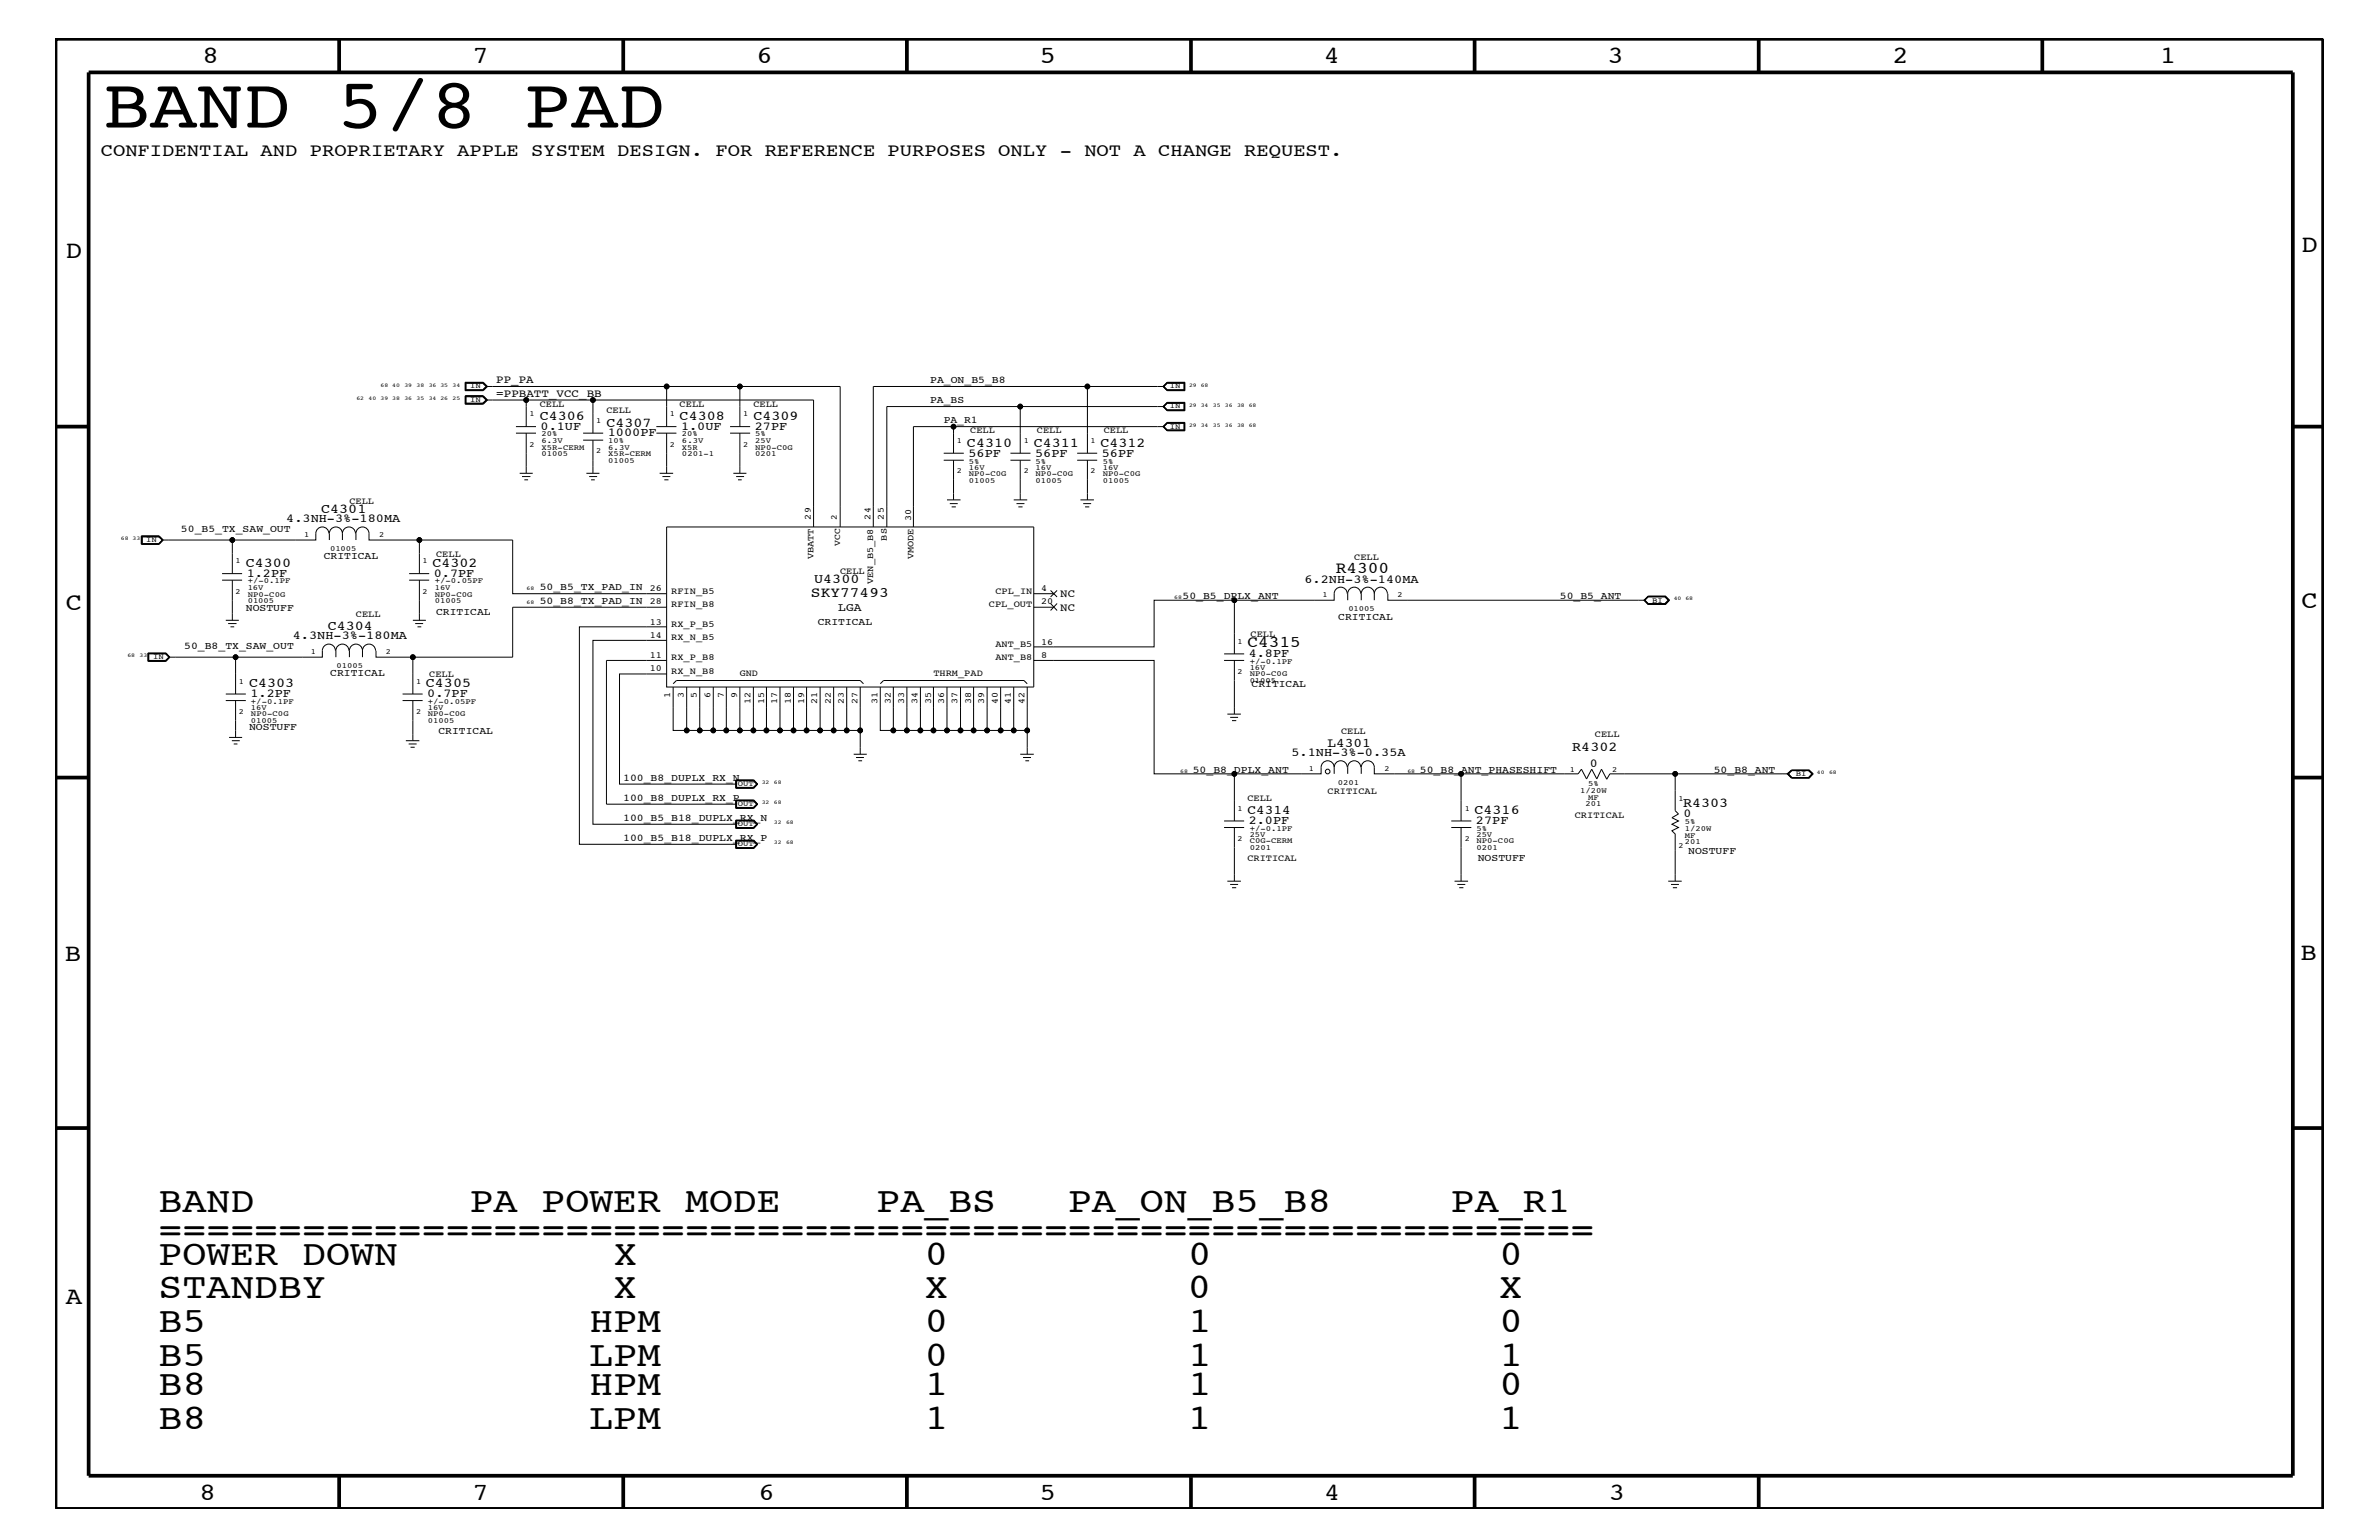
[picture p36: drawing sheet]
<svg xmlns="http://www.w3.org/2000/svg" width="432mm" height="279mm" viewBox="0 0 432 279" stroke-linecap="round" stroke-linejoin="round" font-family="sans-serif">
<defs><g id="words">
<text font-size="12.9" x="18.7" y="23.1">BAND 5/8 PAD</text>
<g font-size="6.5">
<text x="28.8" y="219.8">BAND</text>
<text x="85.3" y="219.8">PA POWER MODE</text>
<text x="159.1" y="219.8">PA_BS</text>
<text x="193.9" y="219.8">PA_ON_B5_B8</text>
<text x="263.4" y="219.8">PA_R1</text>
<text x="28.8" y="225.3">============================================================</text>
<text x="28.8" y="229.6">POWER DOWN</text>
<text x="111.3" y="229.6">X</text>
<text x="167.8" y="229.6">0</text>
<text x="215.6" y="229.6">0</text>
<text x="272.1" y="229.6">0</text>
<text x="28.8" y="235.6">STANDBY</text>
<text x="111.3" y="235.6">X</text>
<text x="167.8" y="235.6">X</text>
<text x="215.6" y="235.6">0</text>
<text x="272" y="235.6">X</text>
<text x="28.8" y="241.7">B5</text>
<text x="107" y="241.7">HPM</text>
<text x="167.8" y="241.7">0</text>
<text x="215.6" y="241.7">1</text>
<text x="272.1" y="241.7">0</text>
<text x="28.8" y="247.8">B5</text>
<text x="107" y="247.8">LPM</text>
<text x="167.8" y="247.8">0</text>
<text x="215.6" y="247.8">1</text>
<text x="272.1" y="247.8">1</text>
<text x="28.8" y="253.2">B8</text>
<text x="107" y="253.2">HPM</text>
<text x="167.8" y="253.2">1</text>
<text x="215.6" y="253.2">1</text>
<text x="272.1" y="253.2">0</text>
<text x="28.8" y="259.3">B8</text>
<text x="107" y="259.3">LPM</text>
<text x="167.8" y="259.3">1</text>
<text x="215.6" y="259.3">1</text>
<text x="272" y="259.3">1</text>
</g>
<g font-size="4.5">
<text x="36.7" y="11.5">8</text>
<text x="85.8" y="11.5">7</text>
<text x="137.3" y="11.5">6</text>
<text x="188.7" y="11.5">5</text>
<text x="240.3" y="11.5">4</text>
<text x="291.8" y="11.5">3</text>
<text x="343.5" y="11.5">2</text>
<text x="392" y="11.5">1</text>
<text x="11.9" y="46.8">D</text>
<text x="417.8" y="45.7">D</text>
<text x="11.9" y="110.6">C</text>
<text x="417.7" y="110.4">C</text>
<text x="11.8" y="174.3">B</text>
<text x="417.6" y="174.2">B</text>
<text x="11.9" y="236.7">A</text>
<text x="36.2" y="272.1">8</text>
<text x="85.8" y="272.1">7</text>
<text x="137.7" y="272.1">6</text>
<text x="188.7" y="272.1">5</text>
<text x="240.4" y="272.1">4</text>
<text x="292" y="272.1">3</text>
</g>
<text font-size="3.3" x="18.3" y="28.3">CONFIDENTIAL AND PROPRIETARY APPLE SYSTEM DESIGN. FOR REFERENCE PURPOSES ONLY - NOT A CHANGE REQUEST.</text>
<g font-size="3">
<text x="242.4" y="104">R4300</text>
<text x="226.4" y="117.4">C4315</text>
</g>
<text font-size="2.6" x="147.2" y="108.3">SKY77493</text>
<g font-size="2.5">
<text x="98" y="76.2">C4306</text>
<text x="110.1" y="77.4">C4307</text>
<text x="123.4" y="76.2">C4308</text>
<text x="136.7" y="76.2">C4309</text>
<text x="175.5" y="81.1">C4310</text>
<text x="187.6" y="81.1">C4311</text>
<text x="199.7" y="81.1">C4312</text>
<text x="58.3" y="93.1">C4301</text>
<text x="44.6" y="102.9">C4300</text>
<text x="78.5" y="102.9">C4302</text>
<text x="147.8" y="105.9">U4300</text>
<text x="59.5" y="114.2">C4304</text>
<text x="45.2" y="124.7">C4303</text>
<text x="77.3" y="124.7">C4305</text>
<text x="285.4" y="136.2">R4302</text>
<text x="267.6" y="147.7">C4316</text>
<text x="305.5" y="146.4">R4303</text>
</g>
<g font-size="2.4">
<text x="240.9" y="135.5">L4301</text>
<text x="226.4" y="147.7">C4314</text>
</g>
<g font-size="2.2">
<text x="98.1" y="78">0.1UF</text>
<text x="110.3" y="79.2">1000PF</text>
<text x="123.6" y="78">1.0UF</text>
<text x="137" y="78">27PF</text>
<text x="175.8" y="82.8">56PF</text>
<text x="187.9" y="82.8">56PF</text>
<text x="200" y="82.8">56PF</text>
<text x="51.9" y="94.8">4.3NH-3%-180MA</text>
<text x="44.8" y="104.7">1.2PF</text>
<text x="78.7" y="104.7">0.7PF</text>
<text x="236.8" y="105.7">6.2NH-3%-140MA</text>
<text x="53.1" y="115.9">4.3NH-3%-180MA</text>
<text x="226.7" y="119.2">4.8PF</text>
<text x="45.5" y="126.5">1.2PF</text>
<text x="77.6" y="126.5">0.7PF</text>
<text x="234.4" y="137.2">5.1NH-3%-0.35A</text>
<text x="288.6" y="139.1">0</text>
<text x="226.7" y="149.5">2.0PF</text>
<text x="267.9" y="149.5">27PF</text>
<text x="305.6" y="148.2">0</text>
</g>
<text font-size="2.1" x="152.1" y="110.8">LGA</text>
<g font-size="2">
<text x="90.1" y="72">=PPBATT_VCC_BB</text>
<text x="90.1" y="69.5">PP_PA</text>
<text x="192.4" y="108.3">NC</text>
<text x="192.4" y="110.8">NC</text>
</g>
<g font-size="1.9">
<text x="168.8" y="69.5">PA_ON_B5_B8</text>
<text x="168.8" y="73.2">PA_BS</text>
<text x="171.3" y="76.8">PA_R1</text>
<text x="32.9" y="96.5">50_B5_TX_SAW_OUT</text>
<text x="58.8" y="101.5">CRITICAL</text>
<text x="98" y="107.1">50_B5_TX_PAD_IN</text>
<text x="44.6" y="110.8">NOSTUFF</text>
<text x="79.2" y="111.5">CRITICAL</text>
<text x="98" y="109.5">50_B8_TX_PAD_IN</text>
<text x="148.4" y="113.4">CRITICAL</text>
<text x="214.6" y="108.7">50_B5_DPLX_ANT</text>
<text x="242.9" y="112.6">CRITICAL</text>
<text x="283.1" y="108.7">50_B5_ANT</text>
<text x="33.4" y="117.8">50_B8_TX_SAW_OUT</text>
<text x="59.9" y="122.6">CRITICAL</text>
<text x="227.2" y="124.7">CRITICAL</text>
<text x="45.2" y="132.5">NOSTUFF</text>
<text x="79.6" y="133.1">CRITICAL</text>
<text x="113.1" y="141.7">100_B8_DUPLX_RX_N</text>
<text x="216.5" y="140.2">50_B8_DPLX_ANT</text>
<text x="257.7" y="140.2">50_B8_ANT_PHASESHIFT</text>
<text x="311.1" y="140.2">50_B8_ANT</text>
<text x="113.1" y="145.3">100_B8_DUPLX_RX_P</text>
<text x="113.1" y="149">100_B5_B18_DUPLX_RX_N</text>
<text x="113.1" y="152.6">100_B5_B18_DUPLX_RX_P</text>
<text x="306.4" y="155">NOSTUFF</text>
<text x="268.2" y="156.2">NOSTUFF</text>
</g>
<g font-size="1.7">
<text x="98" y="73.8">CELL</text>
<text x="110.1" y="75">CELL</text>
<text x="123.4" y="73.8">CELL</text>
<text x="136.7" y="73.8">CELL</text>
<text x="176.1" y="78.6">CELL</text>
<text x="188.2" y="78.6">CELL</text>
<text x="200.3" y="78.6">CELL</text>
<text x="63.4" y="91.4">CELL</text>
<text x="147.2" y="94.3" transform="rotate(-90 147.2 94.3)">29</text>
<text x="158" y="94.3" transform="rotate(-90 158 94.3)">24</text>
<text x="160.4" y="94.3" transform="rotate(-90 160.4 94.3)">25</text>
<text x="165.4" y="94.5" transform="rotate(-90 165.4 94.5)">30</text>
<text x="79.2" y="101">CELL</text>
<text x="147.7" y="101.5" transform="rotate(-90 147.7 101.5)">VBATT</text>
<text x="161" y="98.1" transform="rotate(-90 161 98.1)">BS</text>
<text x="165.8" y="101.5" transform="rotate(-90 165.8 101.5)">VMODE</text>
<text x="245.8" y="101.6">CELL</text>
<text x="117.9" y="107.2">26</text>
<text x="121.8" y="107.7">RFIN_B5</text>
<text x="152.5" y="104.1">CELL</text>
<text x="158.5" y="105.9" transform="rotate(-90 158.5 105.9)">VEN_B5_B8</text>
<text x="180.7" y="107.7">CPL_IN</text>
<text x="189" y="107.2">4</text>
<text x="64.6" y="112">CELL</text>
<text x="117.9" y="109.7">28</text>
<text x="117.9" y="113.3">13</text>
<text x="121.8" y="110.2">RFIN_B8</text>
<text x="121.8" y="113.7">RX_P_B5</text>
<text x="179.5" y="110.2">CPL_OUT</text>
<text x="189" y="109.7">20</text>
<text x="117.9" y="115.7">14</text>
<text x="117.9" y="119.3">11</text>
<text x="121.8" y="116.2">RX_N_B5</text>
<text x="121.8" y="119.8">RX_P_B8</text>
<text x="180.7" y="117.4">ANT_B5</text>
<text x="180.7" y="119.8">ANT_B8</text>
<text x="189" y="117">16</text>
<text x="189" y="119.3">8</text>
<text x="227" y="115.6">CELL</text>
<text x="77.9" y="122.9">CELL</text>
<text x="117.9" y="121.8">10</text>
<text x="121.8" y="122.3">RX_N_B8</text>
<text x="134.3" y="122.7">GND</text>
<text x="169.4" y="122.7">THRM_PAD</text>
<text x="121.7" y="126.6" transform="rotate(-90 121.7 126.6)">1</text>
<text x="124.1" y="126.6" transform="rotate(-90 124.1 126.6)">3</text>
<text x="126.5" y="126.6" transform="rotate(-90 126.5 126.6)">5</text>
<text x="128.9" y="126.6" transform="rotate(-90 128.9 126.6)">6</text>
<text x="131.4" y="126.6" transform="rotate(-90 131.4 126.6)">7</text>
<text x="133.8" y="126.6" transform="rotate(-90 133.8 126.6)">9</text>
<text x="136.2" y="127.7" transform="rotate(-90 136.2 127.7)">12</text>
<text x="138.7" y="127.7" transform="rotate(-90 138.7 127.7)">15</text>
<text x="141.1" y="127.7" transform="rotate(-90 141.1 127.7)">17</text>
<text x="143.5" y="127.7" transform="rotate(-90 143.5 127.7)">18</text>
<text x="146" y="127.7" transform="rotate(-90 146 127.7)">19</text>
<text x="148.3" y="127.7" transform="rotate(-90 148.3 127.7)">21</text>
<text x="159.3" y="127.7" transform="rotate(-90 159.3 127.7)">31</text>
<text x="161.7" y="127.7" transform="rotate(-90 161.7 127.7)">32</text>
<text x="164.1" y="127.7" transform="rotate(-90 164.1 127.7)">33</text>
<text x="166.5" y="127.7" transform="rotate(-90 166.5 127.7)">34</text>
<text x="169" y="127.7" transform="rotate(-90 169 127.7)">35</text>
<text x="171.4" y="127.7" transform="rotate(-90 171.4 127.7)">36</text>
<text x="173.8" y="127.7" transform="rotate(-90 173.8 127.7)">37</text>
<text x="176.3" y="127.7" transform="rotate(-90 176.3 127.7)">38</text>
<text x="178.6" y="127.7" transform="rotate(-90 178.6 127.7)">39</text>
<text x="181.1" y="127.7" transform="rotate(-90 181.1 127.7)">40</text>
<text x="183.5" y="127.7" transform="rotate(-90 183.5 127.7)">41</text>
<text x="185.9" y="127.7" transform="rotate(-90 185.9 127.7)">42</text>
<text x="243.4" y="133.2">CELL</text>
<text x="289.5" y="133.8">CELL</text>
<text x="226.4" y="145.3">CELL</text>
<text x="241" y="144">CRITICAL</text>
<text x="285.8" y="148.4">CRITICAL</text>
<text x="226.4" y="156.2">CRITICAL</text>
</g>
<g font-size="1.6">
<text x="151.9" y="94.3" transform="rotate(-90 151.9 94.3)">2</text>
<text x="152.5" y="99.1" transform="rotate(-90 152.5 99.1)">VCC</text>
<text x="150.8" y="127.7" transform="rotate(-90 150.8 127.7)">22</text>
<text x="153.2" y="127.7" transform="rotate(-90 153.2 127.7)">23</text>
<text x="155.6" y="127.7" transform="rotate(-90 155.6 127.7)">27</text>
</g>
<g font-size="1.4">
<text x="85.3" y="70.5">IN</text>
<text x="212.3" y="70.5">IN</text>
<text x="85.3" y="72.9">IN</text>
<text x="96.1" y="75.6">1</text>
<text x="108.2" y="76.8">1</text>
<text x="121.6" y="75.6">1</text>
<text x="134.9" y="75.6">1</text>
<text x="212.3" y="77.8">IN</text>
<text x="212.3" y="74.1">IN</text>
<text x="96.1" y="81.1">2</text>
<text x="98.3" y="82.7">01005</text>
<text x="98.3" y="81.6">X5R-CERM</text>
<text x="98.3" y="80.3">6.3V</text>
<text x="98.3" y="79.2">20%</text>
<text x="108.2" y="82.2">2</text>
<text x="110.4" y="81.6">6.3V</text>
<text x="110.4" y="82.7">X5R-CERM</text>
<text x="110.4" y="83.9">01005</text>
<text x="110.4" y="80.5">10%</text>
<text x="121.6" y="81.1">2</text>
<text x="123.8" y="81.6">X5R</text>
<text x="123.8" y="79.2">20%</text>
<text x="123.8" y="82.7">0201-1</text>
<text x="123.8" y="80.3">6.3V</text>
<text x="134.9" y="81.1">2</text>
<text x="137.1" y="81.6">NP0-C0G</text>
<text x="137.1" y="80.3">25V</text>
<text x="137.1" y="82.7">0201</text>
<text x="137.1" y="79.2">5%</text>
<text x="173.7" y="80.5">1</text>
<text x="185.8" y="80.5">1</text>
<text x="197.9" y="80.5">1</text>
<text x="173.7" y="85.9">2</text>
<text x="175.9" y="87.6">01005</text>
<text x="175.9" y="86.4">NP0-C0G</text>
<text x="175.9" y="85.2">16V</text>
<text x="175.9" y="84.1">5%</text>
<text x="185.8" y="85.9">2</text>
<text x="188" y="86.4">NP0-C0G</text>
<text x="188" y="85.2">16V</text>
<text x="188" y="84.1">5%</text>
<text x="188" y="87.6">01005</text>
<text x="197.9" y="85.9">2</text>
<text x="200.2" y="85.2">16V</text>
<text x="200.2" y="84.1">5%</text>
<text x="200.2" y="86.4">NP0-C0G</text>
<text x="200.2" y="87.6">01005</text>
<text x="26.5" y="98.4">IN</text>
<text x="55.2" y="97.4">1</text>
<text x="59.9" y="99.9">01005</text>
<text x="68.8" y="97.4">2</text>
<text x="42.8" y="102.2">1</text>
<text x="42.8" y="107.7">2</text>
<text x="45" y="105.9">+/-0.1PF</text>
<text x="45" y="107">16V</text>
<text x="76.7" y="102.2">1</text>
<text x="76.7" y="107.7">2</text>
<text x="78.9" y="105.9">+/-0.05PF</text>
<text x="78.9" y="107">16V</text>
<text x="45" y="109.4">01005</text>
<text x="45" y="108.2">NP0-C0G</text>
<text x="78.9" y="108.2">NP0-C0G</text>
<text x="78.9" y="109.4">01005</text>
<text x="240" y="108.3">1</text>
<text x="244.7" y="110.9">01005</text>
<text x="253.7" y="108.3">2</text>
<text x="299.9" y="109.3">BI</text>
<text x="27.8" y="119.6">IN</text>
<text x="56.4" y="118.6">1</text>
<text x="70" y="118.6">2</text>
<text x="224.6" y="116.8">1</text>
<text x="43.3" y="124.1">1</text>
<text x="61.1" y="121.2">01005</text>
<text x="75.5" y="124.1">1</text>
<text x="224.6" y="122.3">2</text>
<text x="226.8" y="122.7">NP0-C0G</text>
<text x="226.8" y="121.5">16V</text>
<text x="226.8" y="120.4">+/-0.1PF</text>
<text x="226.8" y="124">01005</text>
<text x="43.3" y="129.6">2</text>
<text x="45.6" y="131.3">01005</text>
<text x="45.6" y="127.7">+/-0.1PF</text>
<text x="45.6" y="130">NP0-C0G</text>
<text x="45.6" y="128.8">16V</text>
<text x="75.5" y="129.6">2</text>
<text x="77.6" y="131.3">01005</text>
<text x="77.6" y="127.7">+/-0.05PF</text>
<text x="77.6" y="130">NP0-C0G</text>
<text x="77.6" y="128.8">16V</text>
<text x="133.9" y="142.6">OUT</text>
<text x="237.6" y="139.8">1</text>
<text x="242.8" y="142.4">0201</text>
<text x="251.3" y="139.8">2</text>
<text x="284.9" y="140.1">1</text>
<text x="286.8" y="143.9">1/20W</text>
<text x="288.2" y="142.6">5%</text>
<text x="292.6" y="140.1">2</text>
<text x="326" y="140.8">BI</text>
<text x="133.9" y="149.9">OUT</text>
<text x="133.9" y="146.2">OUT</text>
<text x="224.6" y="147.1">1</text>
<text x="265.9" y="147.1">1</text>
<text x="287.8" y="146.2">201</text>
<text x="288.2" y="145.1">MF</text>
<text x="304.6" y="145.3">1</text>
<text x="305.8" y="149.5">5%</text>
<text x="133.9" y="153.5">OUT</text>
<text x="224.6" y="152.6">2</text>
<text x="226.8" y="151.8">25V</text>
<text x="226.8" y="154.3">0201</text>
<text x="226.8" y="150.7">+/-0.1PF</text>
<text x="226.8" y="153">C0G-CERM</text>
<text x="265.9" y="152.6">2</text>
<text x="268" y="154.3">0201</text>
<text x="268" y="150.7">5%</text>
<text x="268" y="153">NP0-C0G</text>
<text x="268" y="151.8">25V</text>
<text x="304.6" y="153.8">2</text>
<text x="305.8" y="153.2">201</text>
<text x="305.8" y="152">MF</text>
<text x="305.8" y="150.7">1/20W</text>
</g>
<g font-size="1">
<text x="69.1" y="70.1">68 40</text>
<text x="73.4" y="70.1">39</text>
<text x="75.6" y="70.1">38</text>
<text x="77.8" y="70.1">36 35</text>
<text x="82.1" y="70.1">34</text>
<text x="215.8" y="70.1">29 68</text>
<text x="64.7" y="72.6">62</text>
<text x="66.9" y="72.6">40</text>
<text x="69.1" y="72.6">39 38</text>
<text x="73.4" y="72.6">36</text>
<text x="75.6" y="72.6">35</text>
<text x="77.8" y="72.6">34 26</text>
<text x="82.1" y="72.6">25</text>
<text x="215.8" y="73.8">29 34</text>
<text x="215.8" y="77.4">29 34</text>
<text x="220.1" y="73.8">35</text>
<text x="220.1" y="77.4">35</text>
<text x="222.3" y="73.8">36</text>
<text x="222.3" y="77.4">36</text>
<text x="224.5" y="73.8">38 68</text>
<text x="224.5" y="77.4">38 68</text>
<text x="21.9" y="98">68 33</text>
<text x="95.6" y="107.1">68</text>
<text x="95.6" y="109.5">68</text>
<text x="213.1" y="108.7">68</text>
<text x="303.8" y="108.9">40 68</text>
<text x="23.1" y="119.2">68</text>
<text x="25.3" y="119.2">33</text>
<text x="138.3" y="142.3">32</text>
<text x="140.5" y="142.3">68</text>
<text x="214.2" y="140.2">68</text>
<text x="255.4" y="140.2">68</text>
<text x="329.8" y="140.4">40</text>
<text x="332" y="140.4">68</text>
<text x="138.3" y="145.9">32</text>
<text x="140.5" y="145.9">68</text>
<text x="140.5" y="149.6">32</text>
<text x="142.7" y="149.6">68</text>
<text x="140.5" y="153.2">32</text>
<text x="142.7" y="153.2">68</text>
</g>
</g></defs>
<g fill="none" stroke="#000" stroke-width=".18">
<path d="M84.4 71.8h3.3l.8 .8-.8 .7h-3.3zM84.4 69.4h3.3l.8 .7-.8 .8h-3.3zM84.5 71.9h3.1l.7 .7-.7 .6M84.5 73.2h3.1M84.6 69.5h3l.6 .6-.6 .6h-3zM87.6 71.8l.8 .8-.8 .7h-3.1v-1.5M87.6 69.4l.8 .7-.8 .7M87.6 69.4l.7 .7-.7 .7M87.6 69.4h-3.1v1.4h3.1M88.2 72.6h7.3M88.2 70.1h32.8M88.2 72.6l-.6-.6h-3v1.2"/>
<path d="M88.2 72.6l-.6 .6M93.6 77.4h3.7M93.6 78.6h3.7M95.5 78.6v7.3M105.8 78.6h3.7M105.8 79.9h3.7M107.6 78.6v-6h40.1v23M107.6 79.9v6M107.6 72.6h-12.1v4.8M119.1 78.6h3.7M119.1 77.4h3.7M121 77.4v-7.3h13.3v7.3"/>
<path d="M121 78.6v7.3M132.5 77.4h3.7M132.5 78.6h3.7M134.3 70.1h18.2v25.5M134.3 78.6v7.3M173.1 77.4h-7.3v18.2M185.2 73.8h-24.2v21.8M197.4 70.1h-38.9v25.5M211.1 70.1l.7-.7h3.3v1.5h-3.3zM211.1 77.4l.7-.8h3.3v1.6h-3.3zM211.1 73.8l.7-.8h3.3v1.5h-3.3zM211.2 77.4l.6-.7h3.2v1.4h-3.2z"/>
<path d="M211.2 73.8l.6-.7h3.2v1.3h-3.2zM211.2 70.1l.6-.7h3.2v1.4h-3.2zM211.3 70.1h-13.9v12.1M211.3 73.8h-26.1v8.4M211.3 77.4h-38.2v4.8M211.3 77.4l.5-.6h3.1v1.2h-3.1zM211.3 73.8l.5-.6h3.1v1.2h-3.1zM211.8 69.5h3.1v1.2h-3.1l-.5-.6zM25.7 97.2h3.2l.7 .8-.7 .7h-3.2zM25.7 97.3h3.2l.7 .7-.7 .7M25.7 97.4h3.2l.6 .6-.6 .7h-3.2zM25.8 97.4v1.3"/>
<path d="M28.8 97.4l.7 .6M29.5 98l-.7 .7M42.2 98v6.1M59.7 96.8a1.19 1.19 0 0 0-1.2-1.2 1.19 1.19 0 0 0-1.2 1.2v1.2h-27.8M62.1 96.8a1.19 1.19 0 0 1 1.2-1.2 1.19 1.19 0 0 1 1.2 1.2M62.1 96.8a1.19 1.19 0 0 0-1.1-1.2 1.19 1.19 0 0 0-1.2 1.2v1.2M62.1 96.8v1.2M64.6 98v-1.2a1.19 1.19 0 0 1 1.2-1.2 1.19 1.19 0 0 1 1.2 1.2v1.2h9.1M94.3 85.9h2.4M94.7 86.5h1.6M95.2 87.1h.6M106.4 85.9h2.4"/>
<path d="M106.9 86.5h1.5M107.3 87.1h.7M119.7 85.9h2.5M120.2 86.5h1.5M120.6 87.1h.7M121 95.6h66.6v29h-66.6zM133.1 85.9h2.4M133.6 86.5h1.5M134 87.1h.6M171.3 83.5h3.6M171.3 82.2h3.6M171.9 90.7h2.4"/>
<path d="M172.4 91.4h1.4M172.7 92h.8M173.1 83.5v7.2M183.4 83.5h3.6M183.4 82.2h3.6M184 90.7h2.4M184.5 91.4h1.4M184.8 92h.8M185.2 83.5v7.2M195.5 83.5h3.6M195.5 82.2h3.6M196.1 90.7h2.5"/>
<path d="M196.6 91.4h1.4M196.9 92h.8M197.4 83.5v7.2M26.8 118.5h3.3l.7 .7-.7 .8h-3.3zM27 118.6h3.1l.6 .6-.6 .6h-3.1zM30.1 118.6l.7 .6M30.1 118.6l.6 .6-.6 .7M30.1 118.6h-3.2v1.3h3.2M30.7 119.2h12.1M30.8 119.2l-.7 .7M40.3 104.1h3.6M40.3 105.3h3.6"/>
<path d="M41 112.5h2.4M41.4 113.1h1.5M41.8 113.7h.7M42.2 105.3v7.2M60.9 118a1.19 1.19 0 0 0-1.2-1.1 1.19 1.19 0 0 0-1.2 1.1v1.2h-15.7v6.7M63.3 118a1.19 1.19 0 0 0-1.2-1.1 1.19 1.19 0 0 0-1.1 1.1v1.2M65.8 118a1.19 1.19 0 0 0-1.2-1.1 1.19 1.19 0 0 0-1.2 1.1v1.2M65.8 118v1.2M65.8 118a1.19 1.19 0 0 1 1.2-1.1 1.19 1.19 0 0 1 1.2 1.1M68.2 118v1.2h6.7M74.3 105.3h3.6M74.3 104.1h3.6"/>
<path d="M74.9 112.5h2.4M75.4 113.1h1.4M75.8 113.7h.7M76.1 104.1v-6.1h17v9.7h27.9M76.1 105.3v7.2M121 110.2h-27.9v9h-18.2v6.7M121 113.7h-15.8v39.5h28.5M121 116.2h-13.4v33.3h26.1M121 119.8h-10.9v26.1h23.6M187.6 119.8h21.9v20.6h30.3v-1.2M187.6 107.7h3.7M187.6 110.2h3.7"/>
<path d="M190.7 107.1l1.2 1.2M190.7 109.5l1.2 1.3M191.9 107.1l-1.2 1.2M191.9 109.5l-1.2 1.3M222.2 118.6h3.6M222.2 119.8h3.6M224 108.9h-14.5v8.5h-21.9M224 108.9v9.7M224 119.8v9.8M244.5 107.7a1.19 1.19 0 0 0-1.2-1.2 1.19 1.19 0 0 0-1.1 1.2v1.2h-18.2M247 107.7a1.19 1.19 0 0 0-1.2-1.2 1.19 1.19 0 0 0-1.2 1.2v1.2M249.4 107.7a1.19 1.19 0 0 0-1.1-1.2 1.19 1.19 0 0 0-1.2 1.2v1.2"/>
<path d="M249.4 107.7v1.2M249.4 107.7a1.19 1.19 0 0 1 1.2-1.2 1.19 1.19 0 0 1 1.2 1.2M251.9 107.7v1.2h46.7M298.5 108.9l.6-.7h3.1l.7 .7-.7 .7h-3.1zM299.1 108.2h3.2l.7 .7-.7 .8h-3.2M299.1 108.1h3.2l.7 .8-.7 .8h-3.2l-.7-.8zM299.1 108.3h3.1l.6 .6-.6 .6h-3.1l-.5-.6zM299.1 108.2l-.6 .7 .6 .8M41 125.9h3.6M41 127.1h3.6M41.6 133.8h2.3M42.1 134.4h1.4"/>
<path d="M42.4 135h.7M42.8 127.1v6.7M73.1 127.1h3.6M73.1 125.9h3.6M73.7 134.4h2.4M74.2 135h1.4M74.5 135.6h.8M74.9 127.1v7.3M121 122.3h-8.6v20h21.3M122.2 124.6v7.9h2.4v-7.9M122.2 124.1l.6-.6h33.3l.6 .6M124.6 132.5h2.4"/>
<path d="M127 124.6v7.9h2.5v-7.9M131.8 132.5h2.5M131.8 124.6v7.9h-2.3M134.3 124.6v7.9h2.4v-7.9M136.7 132.5h2.4M139.1 124.6v7.9h2.5v-7.9M141.6 132.5h2.4M144 124.6v7.9h2.4v-7.9M146.4 132.5h2.5M148.9 124.6v7.9h2.4v-7.9M151.3 132.5h2.4M153.7 124.6v7.9h2.4v-7.9"/>
<path d="M154.9 136.8h2.4M155.4 137.4h1.4M155.8 138h.7M156.1 132.5v4.3M159.8 124.6v7.9h2.3v-7.9M159.8 124.1l.6-.6h25.5l.5 .6M164.6 128.3v4.2h-2.5M164.6 132.5h2.5M164.6 124.6v3.7M167.1 124.6v7.9h2.3v-7.9M171.9 132.5h2.4M171.9 124.6v7.9h-2.5"/>
<path d="M174.3 124.6v7.9h2.4v-7.9M176.7 132.5h2.5M179.2 124.6v7.9h2.4v-7.9M181.6 132.5h2.4M184 124.6v7.9h2.4v-7.9M185.2 136.8h2.4M185.7 137.4h1.4M186.1 138h.7M186.4 132.5v4.3M222.8 129.6h2.4M223.3 130.2h1.4M223.6 130.7h.8"/>
<path d="M239.8 139.2a1.19 1.19 0 0 1 1.2-1.2 1.19 1.19 0 0 1 1.2 1.2M242.2 139.2a1.19 1.19 0 0 1 1.1-1.2 1.19 1.19 0 0 1 1.2 1.2M242.2 139.2v1.2M247 139.2a1.19 1.19 0 0 0-1.2-1.2 1.19 1.19 0 0 0-1.2 1.2v1.2M325.2 139.8l-.7 .6 .7 .7M325.2 139.8l-.6 .6 .6 .7M325.2 139.8h3.1l.7 .6-.7 .7h-3.1M325.2 139.8h3.1l.6 .6-.6 .7h-3.1M133.5 141.5h3.3l.7 .8-.7 .7h-3.3zM133.5 145.1h3.3l.7 .8-.7 .8h-3.3zM133.5 148.8h3.3l.7 .7-.7 .8h-3.3zM133.5 152.4h3.3l.7 .8-.7 .7h-3.3z"/>
<path d="M133.7 141.7h3l.6 .6-.6 .6h-3zM133.7 145.3h3l.6 .6-.6 .6h-3zM133.7 148.9h3l.6 .6-.6 .6h-3zM133.7 152.6h3l.6 .6-.6 .6h-3zM136.7 152.5l.8 .7M136.7 148.9l.8 .6M136.7 145.2l.8 .7M136.7 141.6l.8 .7M136.7 152.5l.7 .7-.7 .7M136.7 148.9l.7 .6-.7 .7M136.7 145.2l.7 .7-.7 .7M136.7 141.6l.7 .7-.7 .6"/>
<path d="M136.7 152.5h-3.1v1.4h3.1M136.7 141.6h-3.1v1.3h3.1M136.7 145.2h-3.1v1.4h3.1M136.7 148.9h-3.1v1.3h3.1M137.5 153.2l-.8 .7M137.5 149.5l-.8 .7M137.5 145.9l-.8 .7M137.5 142.3l-.8 .6M222.2 148.9h3.6M222.2 150.1h3.6M222.8 159.9h2.4M224 140.4v8.5"/>
<path d="M224 150.1v9.8M247.1 140.4v-1.2a1.19 1.19 0 0 1 1.2-1.2 1.19 1.19 0 0 1 1.1 1.2v1.2h37l.6-.8 1 1.7 .9-1.7 .9 1.7 .9-1.7 .9 1.7M263.4 150.1h3.7M263.4 148.9h3.7M264 159.9h2.5M265.2 140.4v8.5M265.2 150.1v9.8M302.8 159.9h2.4M304.1 140.4v6.7l.5 .6-1.1 .7 1.1 .5-1.1 .6 1.1 .6-1.1 .6 .6 .6v8.6M324.4 140.4l.7-.7h3.3l.7 .7-.7 .8h-3.3zM324.5 140.4l.7-.7h3.2l.6 .7-.6 .8h-3.2zM324.6 140.4h-32.4l-.6 1"/>
<path d="M223.3 160.5h1.4M223.6 161.1h.8M264.5 160.5h1.5M264.9 161.1h.7M303.3 160.5h1.4M303.6 161.1h.8"/>
<circle cx="95.5" cy="72.6" r=".42"/>
<circle cx="107.6" cy="72.6" r=".42"/>
<circle cx="121" cy="70.1" r=".42"/>
<circle cx="134.3" cy="70.1" r=".42"/>
<circle cx="173.1" cy="77.4" r=".42"/>
<circle cx="185.2" cy="73.8" r=".42"/>
<circle cx="197.4" cy="70.1" r=".42"/>
<circle cx="42.2" cy="98" r=".42"/>
<circle cx="76.1" cy="98" r=".42"/>
<circle cx="42.8" cy="119.2" r=".42"/>
<circle cx="74.9" cy="119.2" r=".42"/>
<circle cx="224" cy="108.9" r=".42"/>
<circle cx="124.6" cy="132.5" r=".42"/>
<circle cx="127" cy="132.5" r=".42"/>
<circle cx="129.5" cy="132.5" r=".42"/>
<circle cx="131.8" cy="132.5" r=".42"/>
<circle cx="134.3" cy="132.5" r=".42"/>
<circle cx="136.7" cy="132.5" r=".42"/>
<circle cx="139.1" cy="132.5" r=".42"/>
<circle cx="141.6" cy="132.5" r=".42"/>
<circle cx="144" cy="132.5" r=".42"/>
<circle cx="146.4" cy="132.5" r=".42"/>
<circle cx="148.9" cy="132.5" r=".42"/>
<circle cx="151.3" cy="132.5" r=".42"/>
<circle cx="153.7" cy="132.5" r=".42"/>
<circle cx="156.1" cy="132.5" r=".42"/>
<circle cx="162.1" cy="132.5" r=".42"/>
<circle cx="164.6" cy="132.5" r=".42"/>
<circle cx="167.1" cy="132.5" r=".42"/>
<circle cx="169.4" cy="132.5" r=".42"/>
<circle cx="171.9" cy="132.5" r=".42"/>
<circle cx="174.3" cy="132.5" r=".42"/>
<circle cx="176.7" cy="132.5" r=".42"/>
<circle cx="179.2" cy="132.5" r=".42"/>
<circle cx="181.6" cy="132.5" r=".42"/>
<circle cx="184" cy="132.5" r=".42"/>
<circle cx="186.4" cy="132.5" r=".42"/>
<circle cx="241" cy="140" r=".42"/>
<circle cx="224" cy="140.4" r=".42"/>
<circle cx="265.2" cy="140.4" r=".42"/>
<circle cx="304.1" cy="140.4" r=".42"/>
</g>
<g fill="none" stroke="#000" stroke-width=".68" stroke-linecap="butt">
<path d="M10.1 7h411.6v266.8h-411.6zM16.1 13.1h400.1v254.6h-400.1zM61.6 7v6.1M113.1 7v6.1M164.6 7v6.1M216.2 7v6.1M267.6 7v6.1M319.2 7v6.1M370.7 7v6.1M10.1 77.4h6M416.2 77.4h5.5M10.1 141.1h6"/>
<path d="M416.2 141.1h5.5M10.1 204.7h6M416.2 204.7h5.5M61.6 267.7v6.1M113.1 267.7v6.1M164.6 267.7v6.1M216.2 268v5.8M267.6 267.7v6.1M319.2 267.7v6.1"/>
</g>
<g fill="#000">
<circle cx="95.5" cy="72.6" r=".42"/>
<circle cx="107.6" cy="72.6" r=".42"/>
<circle cx="121" cy="70.1" r=".42"/>
<circle cx="134.3" cy="70.1" r=".42"/>
<circle cx="173.1" cy="77.4" r=".42"/>
<circle cx="185.2" cy="73.8" r=".42"/>
<circle cx="197.4" cy="70.1" r=".42"/>
<circle cx="42.2" cy="98" r=".42"/>
<circle cx="76.1" cy="98" r=".42"/>
<circle cx="42.8" cy="119.2" r=".42"/>
<circle cx="74.9" cy="119.2" r=".42"/>
<circle cx="224" cy="108.9" r=".42"/>
<circle cx="124.6" cy="132.5" r=".42"/>
<circle cx="127" cy="132.5" r=".42"/>
<circle cx="129.5" cy="132.5" r=".42"/>
<circle cx="131.8" cy="132.5" r=".42"/>
<circle cx="134.3" cy="132.5" r=".42"/>
<circle cx="136.7" cy="132.5" r=".42"/>
<circle cx="139.1" cy="132.5" r=".42"/>
<circle cx="141.6" cy="132.5" r=".42"/>
<circle cx="144" cy="132.5" r=".42"/>
<circle cx="146.4" cy="132.5" r=".42"/>
<circle cx="148.8" cy="132.5" r=".42"/>
<circle cx="151.3" cy="132.5" r=".42"/>
<circle cx="153.7" cy="132.5" r=".42"/>
<circle cx="156.1" cy="132.5" r=".42"/>
<circle cx="162.1" cy="132.5" r=".42"/>
<circle cx="164.6" cy="132.5" r=".42"/>
<circle cx="167" cy="132.5" r=".42"/>
<circle cx="169.4" cy="132.5" r=".42"/>
<circle cx="171.9" cy="132.5" r=".42"/>
<circle cx="174.3" cy="132.5" r=".42"/>
<circle cx="176.7" cy="132.5" r=".42"/>
<circle cx="179.2" cy="132.5" r=".42"/>
<circle cx="181.6" cy="132.5" r=".42"/>
<circle cx="184" cy="132.5" r=".42"/>
<circle cx="186.4" cy="132.5" r=".42"/>
<circle cx="224" cy="140.4" r=".42"/>
<circle cx="265.2" cy="140.4" r=".42"/>
<circle cx="304" cy="140.4" r=".42"/>
</g>
<use href="#words"/>
</svg>
